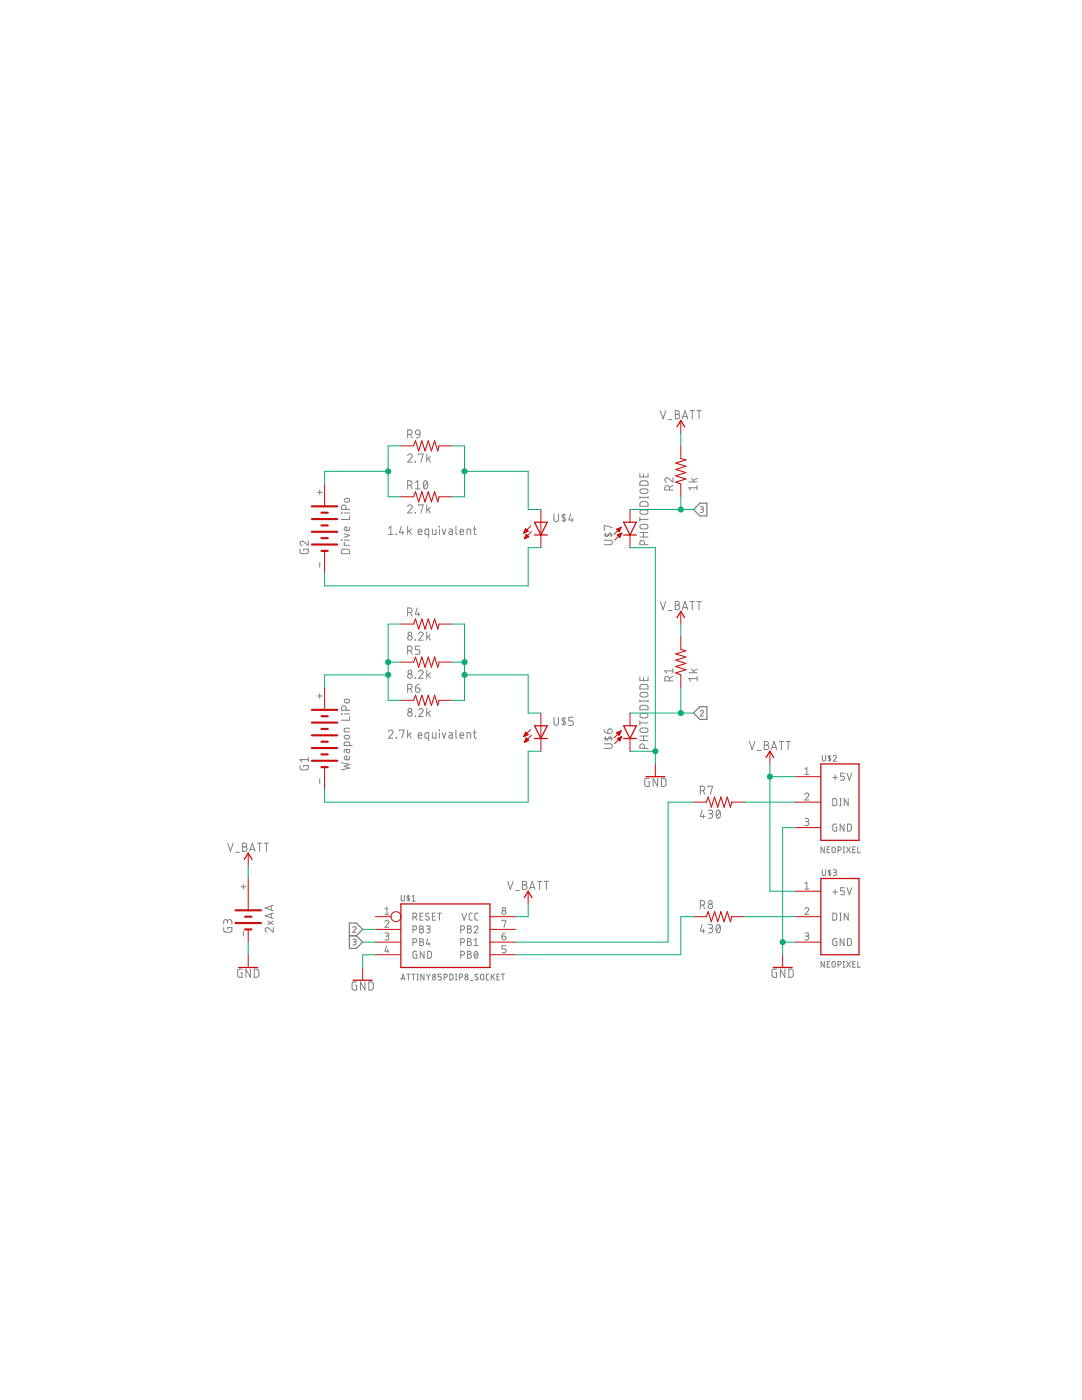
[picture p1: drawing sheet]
<svg xmlns="http://www.w3.org/2000/svg" width="216mm" height="279mm" viewBox="0 0 216 279" stroke-linecap="round" stroke-linejoin="round" font-family="sans-serif">
<g fill="none" stroke="#808080" stroke-width=".2">
<path d="M63.3 98.3h1M63.8 97.8v.9M68.8 99.6l.6-.1a.36 .36 0 0 1 .4 .3 .36 .36 0 0 1-.4 .4l-.6-.1-.1-.3zM81.3 91a.44 .44 0 0 1 .7-.4 .44 .44 0 0 1 .1 .7l-.8 .9h1M81.3 86.7h.5a.46 .46 0 0 0 .5-.5 .46 .46 0 0 0-.5-.4h-.5v1.6M81.3 96.9h.5a.46 .46 0 0 0 .5-.5 .46 .46 0 0 0-.5-.5h-.5v1.7M81.9 86.7l.4 .7M81.9 96.9l.4 .7M82.8 92.1l.1 .1zM82.9 96.3l.5-.4v1.7M82.9 97.6h.9M83 85.9l.4-.1 .3 .1 .1 .8-.8-.1-.1-.4z"/>
<path d="M83.5 90.8v-.2h.9l-.4 1.6M83.8 86.7l-.3 .6-.4 .1M84.7 96.1l.2-.2a.95 .95 0 0 1 0 1.7 1.06 1.06 0 0 1-.2-1.5zM85.2 90.6v1.6M85.3 96.3l-.8 .9M85.5 91.4l.4 .8M85.9 91.1l-.7 .6M127.7 94.5v.7h1.6v-.7M127.7 99.1v.4M127.7 99.3h1.6M127.8 97.7l1.1-.1a.44 .44 0 0 1 .4 .4 .44 .44 0 0 1-.4 .5l-1.1-.2-.1-.3zM127.8 96.1l1.2-.1 .3 .2v.7h-1.6z"/>
<path d="M128.4 94.7v.5M129.3 99.1v.4M131.8 82l.5 1.6 .5-1.6M133.3 83.8h.8M133.6 97.8v-.5a.46 .46 0 0 0-.5-.4 .46 .46 0 0 0-.4 .4v.5h1.6M134.3 95.3v.9l-.9-.7a.44 .44 0 0 0-.7 .1 .44 .44 0 0 0 .3 .6M134.3 96.9l-.7 .4M134.7 82h.5a.36 .36 0 0 1 .4 .3 .36 .36 0 0 1-.4 .4 .46 .46 0 0 1 .4 .4 .46 .46 0 0 1-.4 .5h-.5zM134.7 82.7h.5M136.1 83.6l.6-1.6 .5 1.6M136.3 83.2h.8M137.5 96.2h1.6"/>
<path d="M137.7 82h.9M138 95.5l.5 .7M138.1 82v1.6M139 82h1M139.1 96.9v.9M139.1 97.3h-1.6l.3 .5M139.1 95.5l-.8 .4M139.5 82v1.6M59.9 109.6v.7l.2 .2h1.1l.3-.2v-.7h-.9v.3M61.5 108v.9l-.9-.8a.44 .44 0 0 0-.7 .2 .44 .44 0 0 0 .3 .6M63.8 112.3v.9M68.1 102.3l.1 .1z"/>
<path d="M68.1 107.8h.1zM68.3 109.7l1.2-.1 .2 .3 .1 .6h-1.7zM68.7 102.4h1.1M68.7 107.8h1.1M68.7 106.5l1.1 .4-1.1 .3M68.9 108.3h-.2v.5h1.1M69 101.7v-.5a.46 .46 0 0 0-.4-.4 .46 .46 0 0 0-.5 .4v.5h1.7M69.8 105.2l-.1 .7h-.7a.38 .38 0 0 1-.3-.4 .38 .38 0 0 1 .5-.3v.7M69.8 103v.7h-1.7M77.5 105.4l.5-.3v1.6M77.5 106.7h.9M79 106.6l.1 .1z"/>
<path d="M80.1 105.1l-.4 1.2h.9M80.3 106v.7M81.3 101.1a.44 .44 0 0 1 .7-.3 .44 .44 0 0 1 .1 .7l-.8 .9h1M81.3 105.1v1.6M81.7 105.9l.4 .8M82.1 105.6l-.8 .6M82.8 102.3l.1 .1zM83.5 106.2h.7a.38 .38 0 0 0-.3-.6 .38 .38 0 0 0-.4 .4v.6l.7 .1M83.5 100.9v-.1h.9l-.4 1.6M85.2 100.8v1.6M85.5 101.6l.4 .8M85.5 106.7h-.5l-.2-.2v-.6l.2-.3h.5v1.6"/>
<path d="M85.9 101.3l-.7 .5M86.3 105.6v.9l.2 .2h.5v-1.1M87.6 105.1l.1 .1zM87.7 105.6v1.1M88.2 105.6l.4 1.1 .4-1.1M89.6 105.6h.5l.2 .2v.9h-.6l-.1-.3v-.2l.7-.2M91 105.1v1.3l.2 .3M91.8 106.2h.7a.38 .38 0 0 0-.2-.6 .38 .38 0 0 0-.5 .4l.1 .6 .6 .1M93.2 106.7v-1.1l.7 .1v1M94.5 105.6h.5M94.7 105.1v1.4l.3 .2M110.5 102.5v1.2a.46 .46 0 0 0 .5 .4 .46 .46 0 0 0 .4-.4v-1.2"/>
<path d="M112.5 102.5v1.6M112.9 102.8a.37 .37 0 0 0-.6-.1 .37 .37 0 0 0 0 .5l.4 .3a.37 .37 0 0 1 0 .5 .37 .37 0 0 1-.6-.1M113.9 102.5l-.4 1.3h.9M114.2 103.4v.7M120.6 107.8h1.2a.44 .44 0 0 1 .4 .5 .44 .44 0 0 1-.4 .4h-1.2M120.6 106.8h1.6M120.8 106.4v.6l.4 .1 .5-.7 .3 .2-.1 .5M122.2 105.3l-1.6-.5v.9h.2M127.7 103.7h1.6M127.7 103.2v.9M127.7 107.2h1.6M127.7 106.3h1.6"/>
<path d="M127.8 104.8a1.33 1.33 0 0 1 1.2-.1l.3 .4-.1 .3-.3 .2-1.1-.2-.1-.3zM127.8 101.9l1.1-.2a.44 .44 0 0 1 .4 .5 .44 .44 0 0 1-.4 .4l-1.1-.1-.1-.3zM127.8 100.3a1.33 1.33 0 0 1 1.2-.1l.3 .2v.6h-1.6zM128.4 106.3v.9M128.6 108.7v-.4a.46 .46 0 0 0-.5-.5 .46 .46 0 0 0-.4 .5v.4h1.6M139.7 101.1h.4l.3 .2-.2 .3h-.4M140 101.6l.3 .1 .1 .3-.2 .2-.5 .1M63.3 138.9h1M63.8 138.4v1M68.8 139.7l.6-.1a.36 .36 0 0 1 .4 .3 .36 .36 0 0 1-.4 .4l-.6-.1-.1-.3zM81.3 122.2h.5a.46 .46 0 0 0 .5-.4 .46 .46 0 0 0-.5-.5h-.5v1.7M81.3 129.9h.5a.46 .46 0 0 0 .5-.5 .46 .46 0 0 0-.5-.5h-.5v1.7"/>
<path d="M81.3 137.5h.5a.46 .46 0 0 0 .5-.5 .46 .46 0 0 0-.5-.4h-.5v1.6M81.9 122.2l.4 .8M81.9 129.9l.4 .7M81.9 137.5l.4 .7M82.8 127.7l.1 .1zM82.8 135.3l.1 .1zM82.9 137.3h.5a.45 .45 0 0 1 .4 .5 .45 .45 0 0 1-.5 .4 .45 .45 0 0 1-.4-.4zM83.2 121.3l-.3 1.3h.9M83.5 126.5a.44 .44 0 0 1 .6-.3 .44 .44 0 0 1 .2 .7l-.8 .9h.9M83.5 134.1a.44 .44 0 0 1 .7-.3 .44 .44 0 0 1 .1 .7l-.8 .9h.9M83.5 122.2v.8M83.6 136.6l-.6 .3-.1 .4"/>
<path d="M83.8 128.9h-.9v.8h.5a.46 .46 0 0 1 .4 .4 .46 .46 0 0 1-.4 .5h-.5M85.2 126.1v1.7M85.2 133.8v1.6M85.5 127l.4 .8M85.5 134.6l.4 .8M85.9 126.7l-.7 .5M85.9 134.3l-.7 .5M127.7 135.1v.7h1.6v-.7M127.7 139.7v.4M127.7 139.9h1.6M127.8 138.3l1.1-.1a.46 .46 0 0 1 .4 .5 .46 .46 0 0 1-.4 .4l-1.1-.1-.1-.4zM127.8 136.7l1.2-.1 .3 .3v.6h-1.6z"/>
<path d="M128.4 135.3v.5M129.3 139.7v.4M131.8 120l.5 1.7 .5-1.7M133.3 121.9h.8M133.6 135.9v-.5a.46 .46 0 0 0-.5-.4 .46 .46 0 0 0-.4 .4v.5h1.6M134.3 135l-.7 .3M134.3 133.9h-1.6l.3 .4M134.3 133.4v.9M134.7 120h.5a.36 .36 0 0 1 .4 .4 .36 .36 0 0 1-.4 .4 .46 .46 0 0 1 .4 .4 .46 .46 0 0 1-.4 .5h-.5zM134.7 120.8h.5M136.1 121.7l.6-1.7 .5 1.7M136.3 121.3h.8"/>
<path d="M137.5 134.3h1.6M137.7 120h.9M138 133.5l.5 .8M138.1 120v1.7M139 120h1M139.1 135.4h-1.6l.3 .5M139.1 135v.9M139.1 133.5l-.8 .4M139.5 120v1.7M59.9 152.8v.6l.2 .2h1.1l.3-.2v-.6h-.9v.2M61.5 151.2v.8M61.5 151.6h-1.6l.3 .4"/>
<path d="M63.8 155.4v1M68.1 152.2l1.7 .4-1.1 .3 1.1 .4-1.7 .3M68.1 142.4l.1 .1zM68.7 142.5h1.1M68.8 146.9l.6-.2a.36 .36 0 0 1 .4 .4 .36 .36 0 0 1-.4 .4l-.6-.1-.1-.3zM69 141.8v-.5a.46 .46 0 0 0-.4-.5 .46 .46 0 0 0-.5 .5v.5h1.7M69.1 149.6l.2 .6 .2 .1 .2-.2 .1-.5h-.9l-.2 .1v.5M69.8 150.9l-.1 .7h-.7a.38 .38 0 0 1-.3-.4 .38 .38 0 0 1 .5-.3v.7M69.8 148.8l-.1-.5-.1-.2h-.7l-.2 .1v.6h1.6M69.8 145.3h-.9l-.2 .3v.4h1.1M69.8 143v.7h-1.7M77.5 146a.44 .44 0 0 1 .7-.3 .44 .44 0 0 1 .1 .7l-.8 .9h.9"/>
<path d="M79 147.2l.1 .1zM79.7 145.9v-.2h.9l-.4 1.6M81.3 145.7v1.6M81.7 146.5l.4 .8M82.1 146.2l-.8 .6M82.8 142.9l.1 .1zM83.5 146.8h.7a.38 .38 0 0 0-.3-.5 .38 .38 0 0 0-.4 .3v.6l.7 .1M83.5 141.7a.44 .44 0 0 1 .7-.3 .44 .44 0 0 1 .1 .7l-.8 .9h.9M85.2 141.4v1.6M85.5 142.2l.4 .8M85.5 147.3h-.5l-.2-.1v-.7l.2-.3h.5v1.6M85.9 141.9l-.7 .6"/>
<path d="M86.3 146.2v1l.2 .1h.5v-1.1M87.6 145.7l.1 .1zM87.7 146.2v1.1M88.2 146.2l.4 1.1 .4-1.1M89.6 146.2h.5l.2 .2v.9h-.6l-.1-.2v-.3l.7-.1M91 145.7v1.3l.2 .3M91.8 146.8h.7a.38 .38 0 0 0-.2-.5 .38 .38 0 0 0-.5 .3l.1 .6 .6 .1M93.2 147.3v-1.1l.7 .2v.9M94.5 146.2h.5M94.7 145.7v1.5l.3 .1M110.5 143.2v1.1a.46 .46 0 0 0 .5 .5 .46 .46 0 0 0 .4-.5v-1.1M112.5 143.2v1.6"/>
<path d="M112.9 143.4a.36 .36 0 0 0-.6-.1 .36 .36 0 0 0 0 .5l.5 .4v.2l-.3 .2-.4-.1M114.4 143.2h-.9v.7h.5a.46 .46 0 0 1 .4 .4 .46 .46 0 0 1-.4 .5h-.5M120.6 148.4h1.2a.46 .46 0 0 1 .4 .5 .46 .46 0 0 1-.4 .5h-1.2M120.6 145.6l.3 .6 .4 .2M120.6 147.4h1.6M120.8 147l-.1 .3 .2 .4h.3l.5-.7 .3 .2-.1 .5M121.4 145.6a.46 .46 0 0 1 .7 .1 .46 .46 0 0 1-.3 .7h-.5zM127.7 143.8v.9M127.7 147.8h1.6M127.7 146.9h1.6M127.7 144.3h1.6M127.8 145.4l1.1-.1a.44 .44 0 0 1 .4 .4 .44 .44 0 0 1-.4 .5l-1.1-.2-.1-.3z"/>
<path d="M127.8 142.5l1.1-.1a.46 .46 0 0 1 .4 .4 .46 .46 0 0 1-.4 .5h-.8l-.3-.2-.1-.3zM127.8 140.9l1.2-.1 .3 .2v.6h-1.6zM128.4 146.9v.9M128.6 149.4v-.5a.46 .46 0 0 0-.5-.5 .46 .46 0 0 0-.4 .5v.5h1.6M129.6 155.3l-.7 .1-.2 .2v1l.2 .3 .7 .1v-.9h-.3M131.2 155.3v1.7l-.9-1.7v1.7M132 155.3l.6 .1 .3 .2v.9l-.3 .4-.6 .1zM139.7 142a.32 .32 0 0 1 .5-.3 .32 .32 0 0 1 .1 .5l-.6 .7h.7M139.7 157.8h.5a.44 .44 0 0 0 .5-.5 .44 .44 0 0 0-.5-.4h-.5v1.6M140.3 157.8l.4 .7M141.3 157.1v-.2h.9l-.4 1.6M149.5 148l.6 1.6 .5-1.6"/>
<path d="M151.1 149.8h.7M152.5 148h.5a.36 .36 0 0 1 .3 .3 .36 .36 0 0 1-.3 .4 .46 .46 0 0 1 .4 .5 .46 .46 0 0 1-.4 .4h-.5zM152.5 148.7h.5M153.9 149.6l.6-1.6 .5 1.6M154.1 149.2h.8M155.5 148h.9M155.9 148v1.6M156.8 148h.9M157.3 148v1.6M160.6 158.6a.38 .38 0 0 1 .6-.3 .38 .38 0 0 1 .1 .6l-.7 .8h.8M160.6 153.5l.4-.3v1.4M160.6 154.6h.8"/>
<path d="M164.1 150.7v.9l.2 .3 .4-.2v-1M165.5 150.7v1.2M165.8 150.9h-.5l.1 .3 .4 .4-.2 .2-.3-.1M166.2 159.4h.5l.2 .2v.9l-.2 .3h-.5zM166.2 155.2h.9M166.3 151a.32 .32 0 0 1 .4-.2 .32 .32 0 0 1 .1 .5l-.5 .6h.6M166.6 154.7v.9M167.6 159.4h.3M167.7 159.4v1.4M168.5 154.3h-.8v.6h.5a.4 .4 0 0 1 .3 .4 .4 .4 0 0 1-.3 .4h-.5M169 154.3l.5 1.4 .4-1.4M169.2 159.4v1.4l-.7-1.4v1.4"/>
<path d="M45.4 168.3l.6 1.6 .5-1.6M47 170.1h.8M48.1 177h.9M48.4 168.3h.5a.37 .37 0 0 1 .3 .3 .37 .37 0 0 1-.3 .4 .44 .44 0 0 1 .4 .5 .44 .44 0 0 1-.4 .4h-.5zM48.4 169h.5M48.6 176.5v.9M49.8 169.9l.6-1.6 .5 1.6M50 169.5h.8M51.4 168.3h.9M51.8 168.3v1.6M52.7 168.3h.9M53.2 168.3v1.6"/>
<path d="M80.1 178.7v1l.2 .1 .4-.1v-1M81.5 178.7v1.1M81.7 178.9l-.3-.1-.2 .2 .5 .4v.3l-.5-.1M82.2 178.9l.3-.2v1.1M82.2 179.8h.7M101.3 175.9l.5 1.6 .6-1.6M102.9 177.7h.7M104.3 175.9h.4a.36 .36 0 0 1 .4 .4 .36 .36 0 0 1-.4 .3 .46 .46 0 0 1 .5 .5 .46 .46 0 0 1-.5 .4h-.4zM104.3 176.6h.4M105.7 177.5l.5-1.6 .6 1.6M105.8 177.1h.8M107.2 175.9h.9"/>
<path d="M107.7 175.9v1.6M108.6 175.9h.9M109 175.9v1.6M140.1 161.7l-.4 1.2h1M140.4 162.6v.7M141.3 161.7h.5a.36 .36 0 0 1 .4 .4 .36 .36 0 0 1-.4 .3h-.3M141.8 162.4a.44 .44 0 0 1 .4 .5 .44 .44 0 0 1-.4 .4h-.5M143.1 161.8l.2-.1a.95 .95 0 0 1 0 1.6 1 1 0 0 1-.2-1.5zM143.7 162.1l-.7 .8M160.6 163.3l.6 .1 .2 .2-.2 .3-.4 .1M160.6 176.4l.4-.4v1.4M160.6 177.4h.8"/>
<path d="M161 164a.39 .39 0 0 1 .4 .3 .39 .39 0 0 1-.4 .4h-.4M164.1 173.6v.8l.2 .4 .4-.2v-1M164.5 169v1.2l-.7-1.2v1.2M165.1 169.5h.3M165.5 173.6v1.2M165.6 169h-.5v1.2h.5M165.8 173.8h-.5v.2l.5 .5-.2 .1h-.3M166 169.2l.3-.2 .3 .2 .1 .7-.3 .3-.4-.2zM166.2 178h.9M166.3 173.6h.5l.1 .2-.1 .3h-.4M166.6 174.1l.2 .1v.4l-.5 .2M166.6 177.5v1"/>
<path d="M167 164.5h-.6l-.2 .2v.8l.2 .3 .6 .1v-.8h-.3M167.2 169.7l.6-.2v-.4l-.6-.1v1.2M167.6 160.8h.3M168.3 170.2h.2M168.3 169h.2M168.4 169v1.2M168.4 164.5v1.4l-.8-1.4v1.4M168.5 177.2h-.8v.6h.5a.4 .4 0 0 1 .3 .4 .4 .4 0 0 1-.3 .4h-.5M168.9 169l.8 1.2M169 177.2l.5 1.4 .4-1.4M169.1 164.5h.6l.2 .2v.9l-.2 .2-.6 .1zM169.7 169l-.8 1.2"/>
<path d="M170.2 169.5h.4M170.7 169h-.5v1.2h.5M171.2 169v1.2h.5M44.6 185.1v.6l.3 .3h1.2l.1-.2 .1-.7h-.9v.3M45.4 184a.44 .44 0 0 1 .4-.5 .44 .44 0 0 1 .5 .5v.4M45.4 184.2v-.3a.37 .37 0 0 0-.4-.4 .37 .37 0 0 0-.4 .4v.5M48.3 193.4h-.7l-.2 .3v1l.2 .3 .7 .1v-1h-.3M48.6 185.9v.9M50 193.4v1.7l-.9-1.7v1.7M50.7 193.4l.7 .1 .2 .2v.9l-.2 .4-.7 .1zM53.4 183.8l1.1 .7M54.1 180.8v.8"/>
<path d="M54.1 182.4v.8M54.5 185.1v.9l-.9-.7a.44 .44 0 0 0-.7 .1 .44 .44 0 0 0 .4 .6M54.5 183.8l-1.1 .7M54.5 182.2l-1.6 .6 1.6 .5M54.5 180.7l-1.6 .5 1.6 .6M70.4 187.4l.5 .1 .2 .1-.2 .3h-.4M70.4 185.1a.32 .32 0 0 1 .5-.2 .32 .32 0 0 1 .1 .5l-.6 .7h.7M70.7 187.9l.4 .3-.1 .3-.6 .1M71.2 196l-.8 .1-.1 .2 .1 1.2 .8 .1v-.9h-.3M72.8 196v1.6l-.9-1.6v1.6M73.6 196h.6l.3 .2v1.1l-.3 .2-.6 .1zM76.8 186.2h.6l.2 .2-.2 .4h-.4"/>
<path d="M76.8 184a.38 .38 0 0 1 .6-.3 .38 .38 0 0 1 .1 .6l-.7 .8h.8M76.8 181.4l.4-.3v1.4M76.8 182.5h.8M77.1 188.7l-.3 1.1h.8M77.2 186.8a.39 .39 0 0 1 .4 .4 .39 .39 0 0 1-.4 .4h-.4M77.4 189.5v.6M80.1 195.6l.3-1.2 .4 1.2M80.1 195.3h.6M81.2 194.4h.6M81.5 194.4v1.2M82.2 194.4h.6M82.4 188.1h.4a.38 .38 0 0 0 .4-.4 .38 .38 0 0 0-.4-.4h-.4v1.4"/>
<path d="M82.4 185.5h.4a.38 .38 0 0 0 .4-.3 .38 .38 0 0 0-.4-.4h-.4v1.4M82.4 183h.4a.38 .38 0 0 0 .4-.4 .38 .38 0 0 0-.4-.4h-.4v1.4M82.5 194.4v1.2M82.9 183l.3 .6M83.2 189.8h-.5l-.3 .3v.8l.2 .3h.6v-.7h-.3M83.2 194.4h.3M83.2 195.6h.3M83.3 194.4v1.2M83.8 187.3l.6 .1 .1 .3-.3 .2a.38 .38 0 0 1 .3 .4 .38 .38 0 0 1-.3 .4h-.4zM83.8 184.8l.6 .1 .1 .2-.3 .3a.39 .39 0 0 1 .3 .4 .39 .39 0 0 1-.3 .4h-.4zM83.8 187.9h.4M83.8 185.4h.4"/>
<path d="M83.8 182.9h.5M84.4 182.2h-.6v1.4h.6M84.6 194.4v1.2l-.7-1.2v1.2M84.6 189.8v1.4l-.7-1.4v1.4M85.1 184.8h.6l.1 .2-.1 .4h-.5M85.1 194.4l.4 .6M85.3 189.8l.6 .1 .2 .2v.9l-.2 .2h-.6zM85.4 187.3l-.3 1.1h.7M85.4 185.4a.39 .39 0 0 1 .4 .4 .39 .39 0 0 1-.4 .4h-.3M85.5 195v.6M85.6 182.4l-.5-.1-.2 .2 .1 .3 .5 .2a.35 .35 0 0 1 .1 .6 .35 .35 0 0 1-.6-.1l-.1-.1M85.6 188.1v.6"/>
<path d="M85.9 194.4l-.4 .6M86.3 182.9h.4M86.9 182.2h-.6v1.4h.6M87.3 182.2h.8M87.7 182.2v1.4M88.1 194.4h-.7v.5h.4a.34 .34 0 0 1 .3 .4 .34 .34 0 0 1-.3 .3h-.4M88.6 195.1l.6-.2 .1-.2-.2-.3h-.5v1.2M89.7 194.4h.5l.2 .2v.7l-.2 .3h-.5zM90.9 194.4h.2M90.9 195.6h.2M91 194.4v1.2M91.7 195.1l.5-.2 .1-.2-.2-.3h-.4v1.2"/>
<path d="M91.9 185.5h.4a.38 .38 0 0 0 .4-.3 .38 .38 0 0 0-.4-.4h-.4v1.4M91.9 188.1h.4a.38 .38 0 0 0 .4-.4 .38 .38 0 0 0-.4-.4h-.4v1.4M91.9 190.6h.4a.39 .39 0 0 0 .4-.4 .39 .39 0 0 0-.4-.4h-.4v1.4M92.2 182.2l.4 1.4 .5-1.4M93.3 184.8l.6 .1 .1 .2-.3 .3a.39 .39 0 0 1 .4 .4 .39 .39 0 0 1-.4 .4h-.4zM93.3 187.3l.6 .1 .1 .3-.3 .2a.38 .38 0 0 1 .4 .4 .38 .38 0 0 1-.4 .4h-.4zM93.3 189.8l.6 .2 .1 .2-.3 .3a.38 .38 0 0 1 .4 .4 .38 .38 0 0 1-.4 .3h-.4zM93.3 190.5h.4M93.3 187.9h.4M93.3 185.4h.4M93.9 195.7h.5M94.2 182.2l-.4 .1-.2 .2v1l.6 .1"/>
<path d="M94.6 185.1a.38 .38 0 0 1 .5-.3 .38 .38 0 0 1 .1 .6l-.6 .8h.8M94.6 188.7h.8M94.6 187.6l.4-.3v1.4M94.8 189.9h.1a.69 .69 0 0 1 .5 .7 .69 .69 0 0 1-.5 .6l-.3-.4zM95.3 190.2l-.6 .7M95.4 194.5l-.4-.1-.2 .3 .5 .4a.29 .29 0 0 1 0 .4 .29 .29 0 0 1-.4 0l-.1-.1M95.4 182.2l-.5 .1-.2 .2 .1 1 .6 .1M96 194.5l.3-.1 .2 .2v.8l-.2 .2-.4-.2zM97.5 194.4h-.3l-.2 .3v.7l.5 .2M98 194.4v1.2M98.3 194.9l.4 .7M98.7 194.4l-.7 .7"/>
<path d="M99.2 194.9h.3M99.7 194.4h-.5v1.2h.5M100 194.4h.7M100.2 186.8h.4a.39 .39 0 0 1 .3 .5 .39 .39 0 0 1-.4 .3 .39 .39 0 0 1-.3-.4zM100.2 183.8v-.1h.7l-.3 1.4M100.4 194.4v1.2M100.8 186.2l-.4 .1-.2 .5M100.9 188.7h-.7v.7h.4a.4 .4 0 0 1 .4 .3 .4 .4 0 0 1-.4 .4h-.4M139.7 180.6h.5a.46 .46 0 0 0 .5-.4 .46 .46 0 0 0-.5-.5h-.5v1.7M140.1 184.5l-.4 1.3h1M140.3 180.6l.4 .8M140.4 185.4v.8"/>
<path d="M141.3 184.5h.5a.36 .36 0 0 1 .4 .4 .36 .36 0 0 1-.4 .4h-.3M141.8 185.3a.46 .46 0 0 1 .4 .4 .46 .46 0 0 1-.4 .5h-.5M143.1 184.6l.2-.1a.97 .97 0 0 1 0 1.7 1.02 1.02 0 0 1-.2-1.6zM143.7 184.9l-.7 .9M155 193.4h-.7l-.2 .3 .1 1.2 .8 .2v-1h-.3M156.6 193.4v1.7l-.9-1.7v1.7M157.4 193.4l.6 .1 .3 .2v1.1l-.3 .2-.6 .1zM160.6 186.2h.6l.2 .2-.2 .4h-.4M160.6 181.4a.38 .38 0 0 1 .6-.3 .38 .38 0 0 1 .1 .6l-.7 .8h.8M161 186.8a.39 .39 0 0 1 .4 .4 .39 .39 0 0 1-.4 .4h-.4M164.5 191.9v1.1l-.7-1.1v1.1M165.1 192.4h.3"/>
<path d="M165.6 191.9h-.5v1.1h.5M166.1 191.9h.3l.3 .3v.5l-.3 .3-.4-.2zM166.2 182.2l.5 .1 .2 .2v.9l-.2 .2h-.5zM167 187.3h-.6l-.2 .2v.9l.2 .3h.6v-.8h-.3M167.2 192.5l.6-.1 .1-.3-.2-.2h-.5v1.1M167.6 182.2h.3M167.6 183.6h.3M167.7 182.2v1.4M168.3 193h.2M168.3 191.9h.2M168.4 191.9v1.1M168.4 187.3v1.4l-.8-1.4v1.4"/>
<path d="M168.9 191.9l.8 1.1M169.1 187.3h.6l.2 .3v.9l-.2 .2h-.6zM169.2 182.2v1.4l-.7-1.4v1.4M169.7 191.9l-.8 1.1M170.2 192.4h.4M170.7 191.9h-.5v1.1h.5M171.2 191.9v1.1h.5"/>
<circle cx="81.8" cy="126.5" r=".36"/>
<circle cx="81.8" cy="134.1" r=".36"/>
<circle cx="81.8" cy="127.3" r=".46"/>
<circle cx="81.8" cy="134.9" r=".46"/>
<circle cx="81.8" cy="141.7" r=".36"/>
<circle cx="81.8" cy="142.5" r=".45"/>
<circle cx="86.6" cy="194.7" r=".26"/>
<circle cx="86.6" cy="195.3" r=".33"/>
<circle cx="93.1" cy="194.7" r=".26"/>
<circle cx="93.1" cy="195.3" r=".33"/>
<circle cx="100.6" cy="181.4" r=".31"/>
<circle cx="100.6" cy="182.1" r=".38"/>
<circle cx="141.7" cy="180.9" r=".45"/>
<circle cx="141.8" cy="180.1" r=".36"/>
</g>
<path d="M138.4 101.7l1.3-1.3h1.4v2.6h-1.4zM138.4 142.3l1.3-1.3h1.4v2.6h-1.4zM69.7 184.2h1.4l1.3 1.3-1.3 1.3 1.3 1.2-1.3 1.3h-1.4zM69.7 186.8h1.4" fill="none" stroke="#808080" stroke-width=".25"/>
<g fill="none" stroke="#c90d0c" stroke-width=".2">
<path d="M64.8 96.6v4.4M80 89h2.5M80 99.1h2.5M87.6 89h2.5M87.6 99.1h2.5M135.8 83.9v2.5M135.8 89v2.5M135.8 96.6v2.5M64.8 109.9v4.5M104.5 106.3h.1M104.6 106.2h.3M104.6 106.1h.6"/>
<path d="M104.7 106h.6M104.7 107.4h.2M104.7 105.9h.5M104.7 107.3h.5M104.8 105.7h.3M104.8 107.2h.7M104.8 107.1h.6M104.8 105.6h.2M104.9 105.5l.5 .5-.9 .4zM104.9 106.9h.4M104.9 106.8h.3M105 106.7h.1"/>
<path d="M105 106.6l.5 .5-.9 .4zM105.9 105l-1.4 1.4M106 106.1l-1.4 1.4M107.9 101.7v7.6M123.1 105.6h.7M123.1 105.7h.6M123.2 106.8l.9-.4-.4 .9zM123.2 106.8h.7M123.3 105.9h.4M123.3 106.7h.6M123.3 106.9h.5M123.3 105.5h.5"/>
<path d="M123.4 106h.2M123.4 107.1h.4M123.5 106.1h.1M123.6 107.2h.1M123.6 106.6h.4M123.6 105.4h.3M123.9 106.4h.1M123.9 105.2v.1M123.9 105.2l-1.4 1.4M123.9 105.2l-.4 .9-.5-.5M123.9 105.2l-.9 .4M124.1 106.4l-1.4 1.4"/>
<path d="M125.7 101.7v2.5M125.7 106.8v2.5M64.8 137.2v4.5M80 124.5h2.5M80 132.1h2.5M80 139.8h2.5M87.6 124.5h2.5M87.6 132.1h2.5M87.6 139.8h2.5M135.8 122v2.5M135.8 127.1v2.5M135.8 134.7v2.5"/>
<path d="M64.8 153.1v4.4M104.5 147h.1M104.6 146.9h.3M104.6 146.7h.6M104.7 146.6h.7M104.7 148.1h.1M104.7 146.5h.5M104.7 147.9h.4M104.8 146.4h.3M104.8 147.8h.6M104.8 146.2h.2M104.8 147.7h.6"/>
<path d="M104.9 146.1l-.4 .9M104.9 146.1l.5 .5-.9 .4M104.9 146.1v.1M104.9 147.6h.4M104.9 147.4h.3M105 147.3h.1M105 147.3l.5 .5-.9 .3zM105.9 145.6l-1.4 1.4M106 146.7l-1.4 1.4M107.9 142.3v7.6M123 146.2h.8M123.1 146.4h.6"/>
<path d="M123.2 147.4l.9-.4-.4 .9zM123.2 147.4h.7M123.3 146.5h.4M123.3 147.3h.6M123.3 146.1h.5M123.3 147.6h.5M123.4 146.6h.2M123.5 147.7h.3M123.5 146.7h.1M123.6 147.2h.4M123.6 147.8h.1M123.6 146h.3"/>
<path d="M123.8 147.1h.2M123.9 145.9h.1M123.9 145.9l-1.4 1.4M123.9 145.9l-.4 .8-.5-.5M123.9 145.9l-.9 .3M124.1 147l-1.4 1.4M125.7 142.3v2.5M125.7 147.4v2.5M130.8 152.5v2.5M153.6 149.9v2.6M158.7 155h5.1M49.5 170.2v2.6"/>
<path d="M49.5 175.3v6.4M105.4 177.9v2.5M138.4 160.1h2.5M146 160.1h2.5M158.7 165.2h5.1M158.7 160.1h5.1M158.7 177.9h5.1M49.5 185.5v2.5M49.5 190.5v2.6M72.4 193.1v2.5M74.9 190.5h5.1M74.9 188h5.1"/>
<path d="M74.9 185.5h5.1M74.9 182.9h3.1M97.8 190.5h5M97.8 188h5M97.8 185.5h5M97.8 182.9h5M138.4 182.9h2.5M146 182.9h2.5M156.2 190.5v2.6M158.7 188h5.1M158.7 182.9h5.1"/>
<circle cx="79" cy="182.9" r=".99"/>
</g>
<g fill="none" stroke="#c90d0c" stroke-width=".25">
<path d="M135.1 85.2l.7-1.3 .8 1.3M106.7 104.2h2.5l-1.3 2.6zM106.7 106.8h2.5M124.4 106.8h2.6M124.4 104.2h2.6l-1.3 2.6zM135.1 123.3l.7-1.3 .8 1.3M106.7 144.8h2.5l-1.3 2.6zM106.7 147.4h2.5M124.4 147.4h2.6M124.4 144.8h2.6l-1.3 2.6zM128.9 155h3.8M152.9 151.2l.7-1.3 .8 1.3"/>
<path d="M163.8 152.5h7.6v15.2h-7.6zM48.8 171.5l.7-1.3 .8 1.3M104.6 179.1l.8-1.2 .8 1.2M163.8 175.3h7.6v15.2h-7.6zM47.6 193.1h3.8M70.5 195.6h3.8M80 180.4h17.8v12.7h-17.8zM154.3 193.1h3.8"/>
</g>
<path d="M82.5 89l.4-1 .6 2 .7-2 .6 2 .6-2 .7 2 .6-2 .7 2 .2-1M82.5 99.1l.4-1 .6 2.1 .7-2.1 .6 2.1 .6-2.1 .7 2.1 .6-2.1 .7 2.1 .2-1.1M135.8 91.5l1.1 .3-2.1 .6 2.1 .6-2.1 .7 2.1 .6-2.1 .7 2.1 .6-2.1 .6 1 .4M82.5 124.5l.4-1 .6 2.1 .7-2.1 .6 2.1 .6-2.1 .7 2.1 .6-2.1 .7 2.1 .2-1.1M82.5 132.1l.4-1 .6 2.1 .7-2.1 .6 2.1 .6-2.1 .7 2.1 .6-2.1 .7 2.1 .2-1.1M82.5 139.8l.4-1.1 .6 2.1 .7-2.1 .6 2.1 .6-2.1 .7 2.1 .6-2.1 .7 2.1 .2-1M135.8 129.6l1.1 .3-2.1 .6 2.1 .6-2.1 .7 2.1 .6-2.1 .6 2.1 .7-2.1 .6 1 .4M140.9 160.1l.4-1 .6 2 .7-2 .6 2 .6-2 .7 2 .6-2 .7 2 .2-1M140.9 182.9l.4-1 .6 2.1 .7-2.1 .6 2.1 .6-2.1 .7 2.1 .6-2.1 .7 2.1 .2-1.1" fill="none" stroke="#c90d0c" stroke-width=".21"/>
<g fill="none" stroke="#c90d0c" stroke-width=".42">
<path d="M62.2 108.7h5.1M62.2 101h5.1M62.2 106.1h5.1M62.2 103.6h5.1M64.1 109.9h1.3M64.1 107.4h1.3M64.1 104.9h1.3M64.1 102.3h1.3M62.2 151.8h5.1M62.2 141.7h5.1M62.2 149.3h5.1M62.2 146.7h5.1"/>
<path d="M62.2 144.2h5.1M64.1 153.1h1.3M64.1 150.6h1.3M64.1 148h1.3M64.1 145.5h1.3M64.1 142.9h1.3M47 184.2h5.1M47 181.7h5.1M48.9 185.5h1.3M48.9 182.9h1.3"/>
</g>
<g fill="none" stroke="#0dab76" stroke-width=".2">
<path d="M77.4 94.1h-12.6v2.5M80 89h-2.6v10.1h2.6M90.1 89h2.6v10.1h-2.6M92.7 94.1h12.7v7.6h2.5M135.8 86.4v2.6M135.8 99.1v2.6M107.9 109.3h-2.5v7.6h-40.6v-2.5M125.7 109.3h5.1v43.2M125.7 101.7h12.7M77.4 132.1h2.6M77.4 134.7h-12.6v2.5M80 124.5h-2.6v15.3h2.6"/>
<path d="M90.1 124.5h2.6v15.3h-2.6M90.1 132.1h2.6M92.7 134.7h12.7v7.6h2.5M135.8 124.5v2.6M135.8 137.2v5.1M107.9 149.9h-2.5v10.2h-40.6v-2.6M125.7 149.9h5.1M125.7 142.3h12.7M153.6 152.5v25.4h5.1M153.6 155h5.1M49.5 172.8v2.5M138.4 160.1h-5.1v27.9h-30.5"/>
<path d="M148.5 160.1h10.2M158.7 165.2h-2.5v25.3M49.5 188v2.5M72.4 188h2.5M72.4 185.5h2.5M74.9 190.5h-2.5v2.6M105.4 180.4v2.5h-2.6M138.4 182.9h-2.6v7.6h-33M148.5 182.9h10.2M156.2 188h2.5"/>
</g>
<g fill="#0dab76" stroke="#0dab76" stroke-width=".2">
<circle cx="153.6" cy="155" r=".51"/>
<circle cx="156.2" cy="188" r=".51"/>
<circle cx="130.8" cy="149.9" r=".51"/>
<circle cx="92.7" cy="94.1" r=".51"/>
<circle cx="77.4" cy="132.1" r=".51"/>
<circle cx="77.4" cy="134.7" r=".51"/>
<circle cx="77.4" cy="94.1" r=".51"/>
<circle cx="92.7" cy="132.1" r=".51"/>
<circle cx="92.7" cy="134.7" r=".51"/>
<circle cx="135.8" cy="101.7" r=".51"/>
<circle cx="135.8" cy="142.3" r=".51"/>
</g>
</svg>
